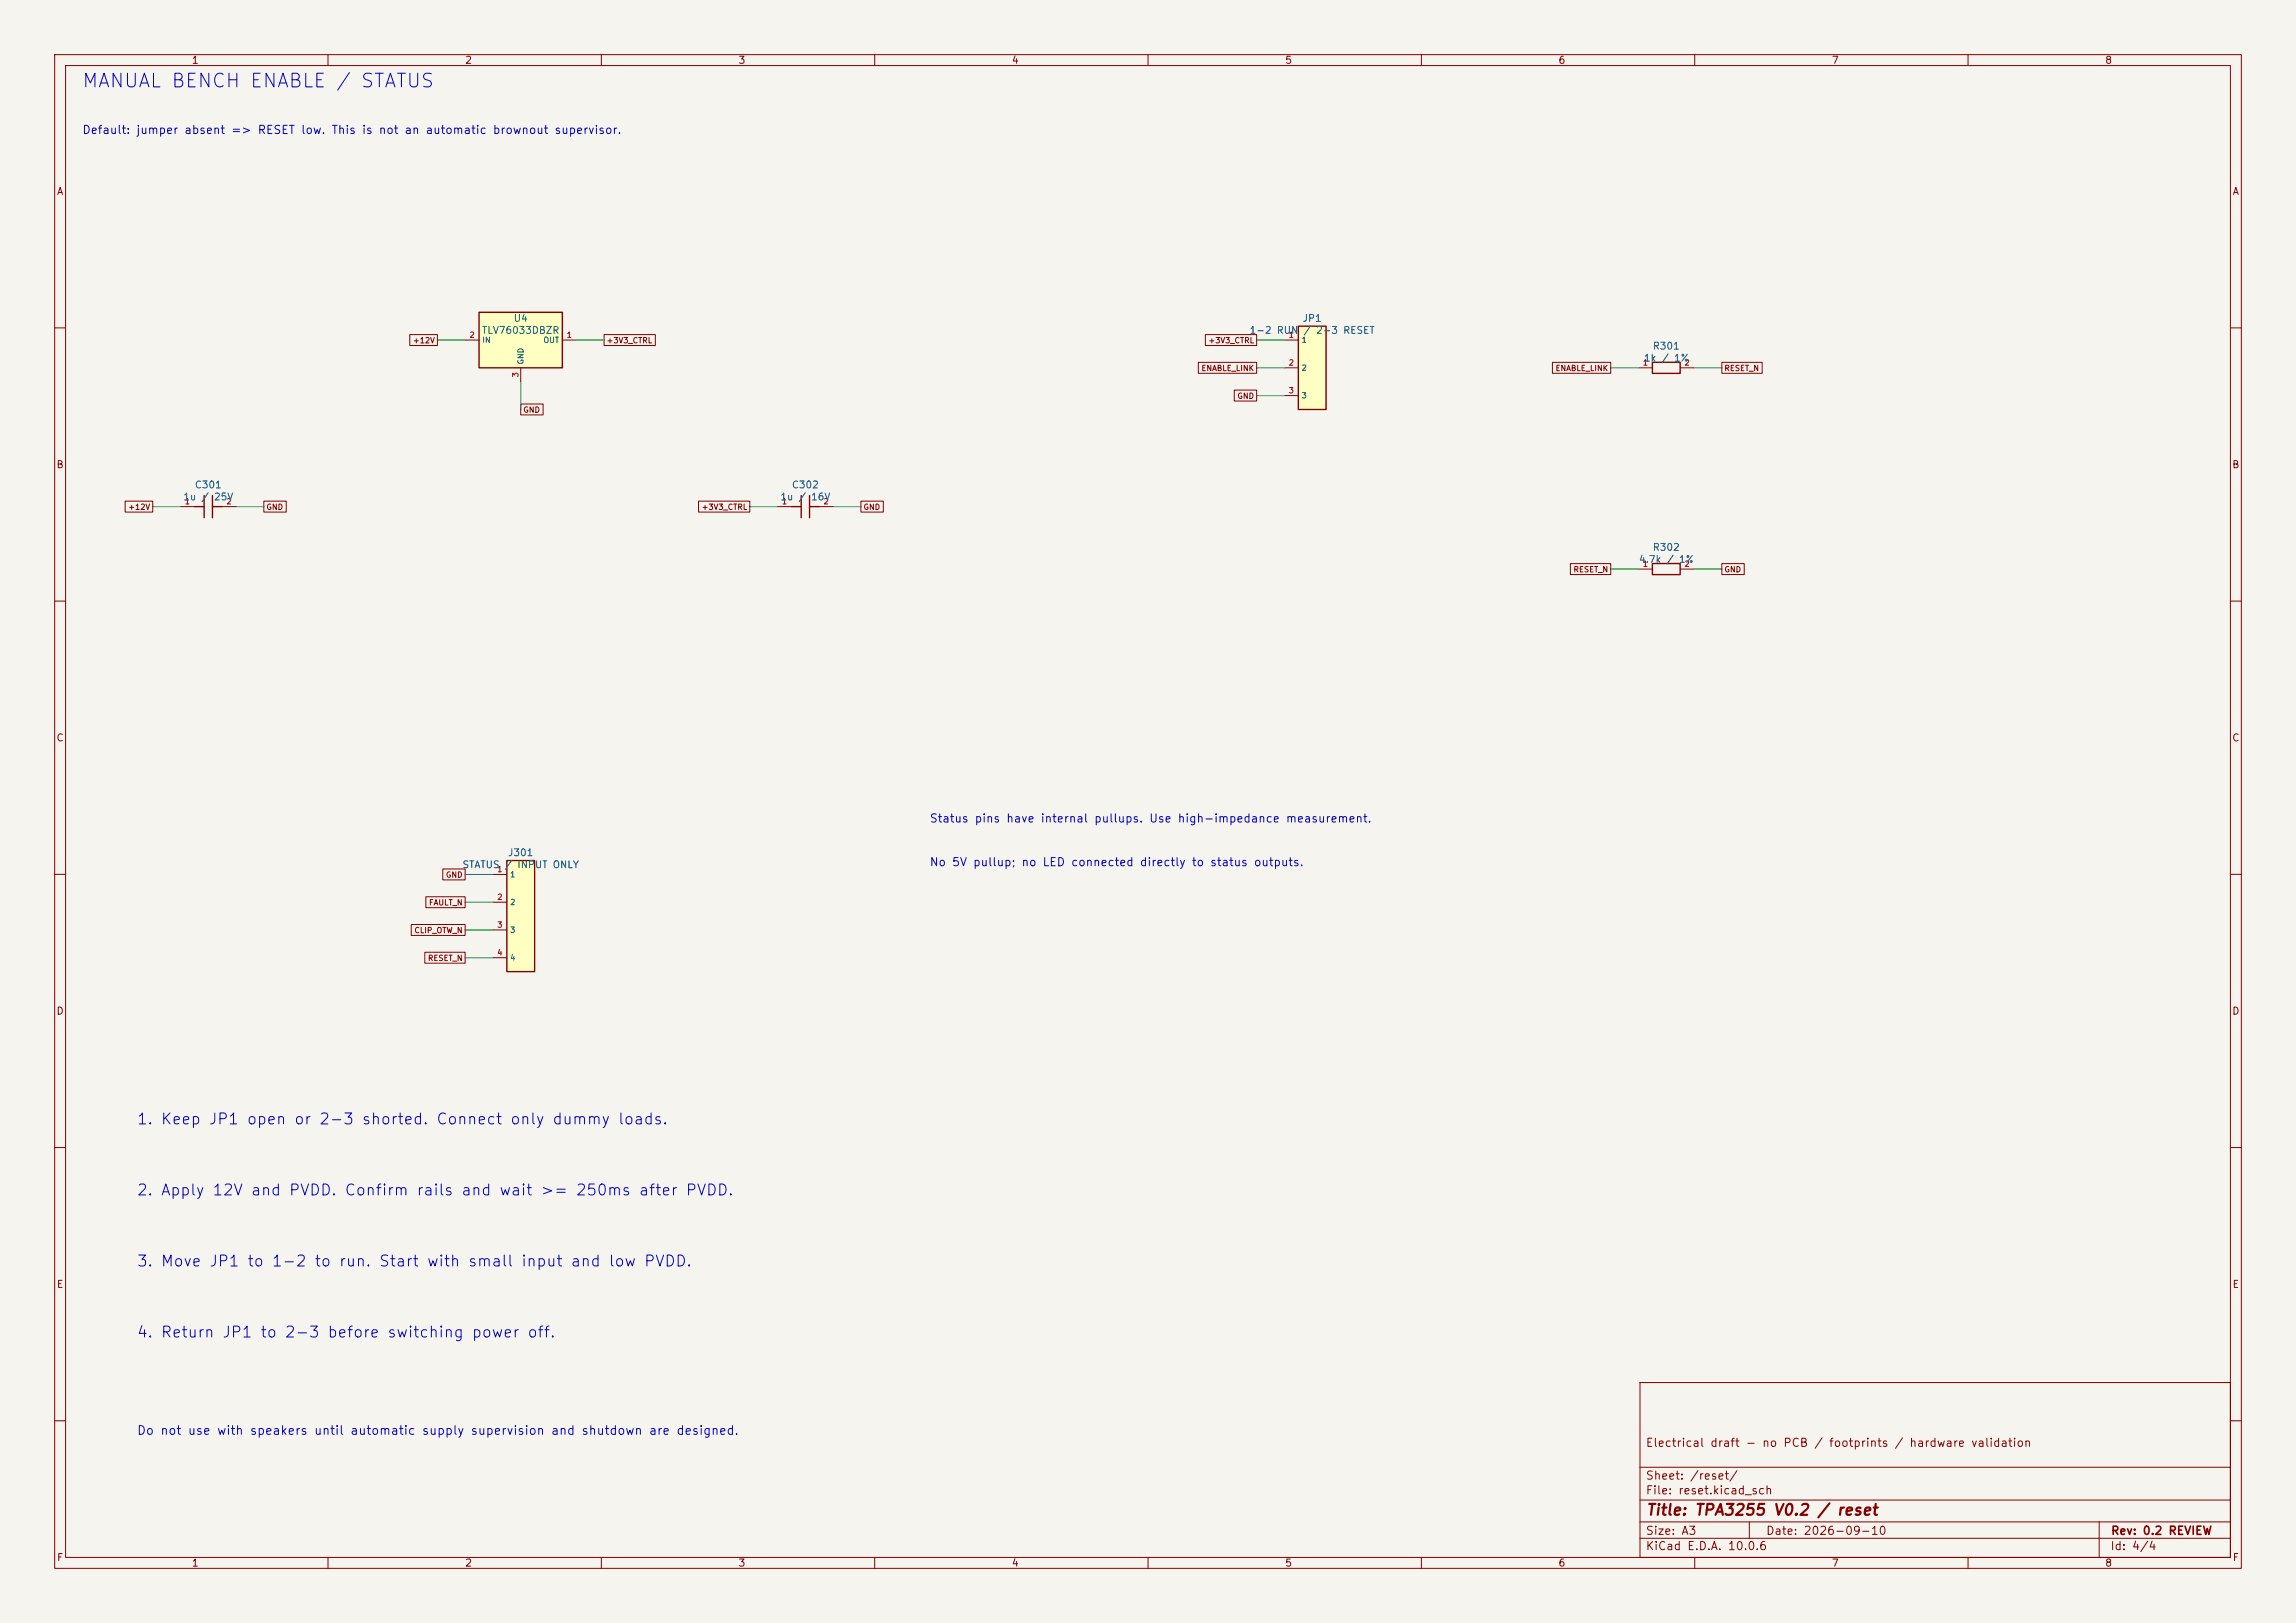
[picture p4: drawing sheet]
<svg xmlns="http://www.w3.org/2000/svg" width="420mm" height="297mm" viewBox="0 0 420 297" stroke-linecap="round" stroke-linejoin="round" font-family="sans-serif">
<defs><g id="words">
<text font-size="2.5" fill="#0000c2" x="14.9" y="16.7">MANUAL BENCH ENABLE / STATUS</text>
<g font-size="2" fill="#0000c2">
<text x="24.9" y="206.3">1. Keep JP1 open or 2-3 shorted. Connect only dummy loads.</text>
<text x="24.9" y="219.3">2. Apply 12V and PVDD. Confirm rails and wait &gt;= 250ms after PVDD.</text>
<text x="24.9" y="232.3">3. Move JP1 to 1-2 to run. Start with small input and low PVDD.</text>
<text x="24.9" y="245.3">4. Return JP1 to 2-3 before switching power off.</text>
</g>
<text font-size="2" fill="#840000" x="301" y="277.8">Title: TPA3255 V0.2 / reset</text>
<text font-size="1.6" fill="#0000c2" x="24.9" y="263">Do not use with speakers until automatic supply supervision and shutdown are designed.</text>
<g font-size="1.5" fill="#0000c2">
<text x="15" y="24.9">Default: jumper absent =&gt; RESET low. This is not an automatic brownout supervisor.</text>
<text x="170" y="150.9">Status pins have internal pullups. Use high-impedance measurement.</text>
<text x="170" y="158.9">No 5V pullup; no LED connected directly to status outputs.</text>
</g>
<g font-size="1.5" fill="#840000">
<text x="300.9" y="265.1">Electrical draft - no PCB / footprints / hardware validation</text>
<text x="300.9" y="273.8">File: reset.kicad_sch</text>
<text x="300.9" y="271.1">Sheet: /reset/</text>
<text x="300.9" y="281.2">Size: A3</text>
<text x="322.9" y="281.2">Date: 2026-09-10</text>
<text x="386" y="281.2">Rev: 0.2 REVIEW</text>
<text x="300.9" y="284">KiCad E.D.A. 10.0.6</text>
<text x="385.9" y="284">Id: 4/4</text>
</g>
<g font-size="1.3" fill="#840000">
<text x="35" y="12">1</text>
<text x="85" y="12">2</text>
<text x="135" y="12">3</text>
<text x="185" y="12">4</text>
<text x="235" y="12">5</text>
<text x="285" y="12">6</text>
<text x="335" y="12">7</text>
<text x="385" y="12">8</text>
<text x="10.3" y="36">A</text>
<text x="408.3" y="36">A</text>
<text x="10.2" y="86">B</text>
<text x="408.2" y="86">B</text>
<text x="10.2" y="136">C</text>
<text x="408.2" y="136">C</text>
<text x="10.2" y="186">D</text>
<text x="408.2" y="186">D</text>
<text x="10.3" y="236">E</text>
<text x="408.3" y="236">E</text>
<text x="10.3" y="286">F</text>
<text x="35" y="287">1</text>
<text x="85" y="287">2</text>
<text x="135" y="287">3</text>
<text x="185" y="287">4</text>
<text x="235" y="287">5</text>
<text x="285" y="287">6</text>
<text x="335" y="287">7</text>
<text x="385" y="287">8</text>
<text x="408.3" y="286">F</text>
</g>
<g font-size="1.3" fill="#006464">
<text x="93.9" y="59.2">U4</text>
<text x="238.2" y="59.2">JP1</text>
<text x="88" y="61.4">TLV76033DBZR</text>
<text x="228.5" y="61.4">1-2 RUN</text>
<text x="238.3" y="61.4">/ 2-3 RESET</text>
<text x="302.2" y="64.3">R301</text>
<text x="300.6" y="66.5">1k / 1%</text>
<text x="35.5" y="89.7">C301</text>
<text x="144.7" y="89.7">C302</text>
<text x="33.4" y="91.9">1u /</text>
<text x="39" y="91.9">25V</text>
<text x="142.6" y="91.9">1u /</text>
<text x="148.3" y="91.9">16V</text>
<text x="302.2" y="101.1">R302</text>
<text x="299.7" y="103.3">4.7k / 1%</text>
<text x="84.5" y="159.2">STATUS / INPUT ONLY</text>
<text x="92.8" y="157">J301</text>
</g>
<g font-size="1" fill="#840000">
<text x="75.4" y="63.1">+12V</text>
<text x="110.9" y="63.1">+3V3_CTRL</text>
<text x="221" y="63.1">+3V3_CTRL</text>
<text x="219.7" y="68.1">ENABLE_LINK</text>
<text x="284.4" y="68.1">ENABLE_LINK</text>
<text x="315.3" y="68.1">RESET_N</text>
<text x="95.6" y="75.8">GND</text>
<text x="226.2" y="73.2">GND</text>
<text x="23.4" y="93.5">+12V</text>
<text x="48.6" y="93.5">GND</text>
<text x="128.3" y="93.5">+3V3_CTRL</text>
<text x="157.9" y="93.5">GND</text>
<text x="287.7" y="105">RESET_N</text>
<text x="315.3" y="105">GND</text>
<text x="81.5" y="160.8">GND</text>
<text x="78.4" y="165.9">FAULT_N</text>
<text x="75.7" y="171">CLIP_OTW_N</text>
<text x="78.2" y="176.1">RESET_N</text>
</g>
<g font-size="1" fill="#a90000">
<text x="85.8" y="62">2</text>
<text x="103.6" y="62">1</text>
<text x="235.6" y="62">1</text>
<text x="95.1" y="69.2" transform="rotate(-90 95.1 69.2)">3</text>
<text x="235.6" y="67.1">2</text>
<text x="300.4" y="67.1">1</text>
<text x="308" y="67.1">2</text>
<text x="235.6" y="72.2">3</text>
<text x="33.7" y="92.5">1</text>
<text x="41.3" y="92.5">2</text>
<text x="142.9" y="92.5">1</text>
<text x="150.6" y="92.5">2</text>
<text x="300.4" y="104">1</text>
<text x="308" y="104">2</text>
<text x="90.9" y="159.8">1</text>
<text x="90.9" y="164.9">2</text>
<text x="90.9" y="170">3</text>
<text x="90.9" y="175.1">4</text>
</g>
<g font-size="1" fill="#006464">
<text x="88.1" y="63">IN</text>
<text x="99.3" y="63">OUT</text>
<text x="238" y="63">1</text>
<text x="96" y="66.8" transform="rotate(-90 96 66.8)">GND</text>
<text x="238" y="68.1">2</text>
<text x="238" y="73.1">3</text>
<text x="93.2" y="160.8">1</text>
<text x="93.2" y="165.9">2</text>
<text x="93.2" y="170.9">3</text>
<text x="93.2" y="176">4</text>
</g>
</g></defs>
<path d="M0 0h420v297h-420z" fill="#f5f4ef" stroke="#f5f4ef" stroke-width=".18"/>
<g fill="none" stroke="#840000" stroke-width=".18">
<path d="M10 10h400v277h-400zM12 12h396v273h-396zM60 10v2M110 10v2M160 10v2M210 10v2M260 10v2M310 10v2M360 10v2M10 60h2M408 60h2M33 92.7h2.6"/>
<path d="M40.6 92.7h2.6M10 110h2M408 110h2M10 160h2M408 160h2M10 210h2M408 210h2M300 253h108v32h-108zM10 260h2M300 278.5h108M300 274.5h108M300 268.5h108"/>
<path d="M320 278.5v3M384 278.5v6.5M408 260h2M60 285v2M110 285v2M160 285v2M210 285v2M260 285v2M300 281.5h108M310 285v2M360 285v2"/>
</g>
<path d="M35.6 92.7h1.7M37.3 90.7v4M38.9 92.7h1.7M38.9 90.7v4" fill="none" stroke="#840000" stroke-width=".25"/>
<path d="M92.7 157.5h5.1v20.3h-5.1z" fill="#ffffc2"/>
<path d="M302.3 66.3h5v2h-5zM144.8 92.7h1.8M146.6 90.7v4M148.1 92.7h1.8M148.1 90.7v4M302.3 103.1h5v2.1h-5zM92.7 157.5h5.1v20.3h-5.1z" fill="none" stroke="#840000" stroke-width=".25"/>
<path d="M299.7 67.3h2.6M307.3 67.3h2.6M142.2 92.7h2.6M149.9 92.7h2.5M299.7 104.1h2.6M307.3 104.1h2.6M90.2 160h2.5M90.2 165.1h2.5M90.2 170.2h2.5M90.2 175.3h2.5" fill="none" stroke="#840000" stroke-width=".18"/>
<path d="M87.6 57.2h15.3v10.1h-15.3z" fill="#ffffc2"/>
<path d="M87.6 57.2h15.3v10.1h-15.3z" fill="none" stroke="#840000" stroke-width=".25"/>
<path d="M85.1 62.2h2.5M95.2 67.3v2.6M102.9 62.2h2.5" fill="none" stroke="#840000" stroke-width=".18"/>
<path d="M237.5 59.7h5.1v15.2h-5.1z" fill="#ffffc2"/>
<path d="M237.5 59.7h5.1v15.2h-5.1z" fill="none" stroke="#840000" stroke-width=".25"/>
<g fill="none" stroke="#840000" stroke-width=".18">
<path d="M75 61.2h5v2h-5zM95.2 73.9h4.1v2h-4.1zM110.5 61.2h9.4v2h-9.4zM219.2 66.3h10.7v2h-10.7zM220.5 61.2h9.4v2h-9.4zM225.8 71.4h4.1v2h-4.1zM234.9 62.2h2.6M234.9 67.3h2.6M234.9 72.4h2.6M284 66.3h10.6v2h-10.6zM315 66.3h7.3v2h-7.3zM22.9 91.7h5v2h-5z"/>
<path d="M48.3 91.7h4.1v2h-4.1zM127.8 91.7h9.4v2h-9.4zM157.5 91.7h4.1v2h-4.1zM287.3 103.1h7.3v2h-7.3zM315 103.1h4.1v2h-4.1zM81 159h4.1v2h-4.1zM75.2 169.2h9.9v2h-9.9zM77.7 174.3h7.4v2h-7.4zM77.9 164.1h7.2v2h-7.2z"/>
</g>
<g fill="none" stroke="#009600" stroke-width=".18">
<path d="M80 62.2h5.1M95.2 69.9v5M105.4 62.2h5.1M229.9 67.3h5M229.9 62.2h5M229.9 72.4h5M294.6 67.3h5.1M309.9 67.3h5.1M27.9 92.7h5.1M43.2 92.7h5.1M137.2 92.7h5M152.4 92.7h5.1"/>
<path d="M294.6 104.1h5.1M309.9 104.1h5.1M85.1 160h5.1M85.1 165.1h5.1M85.1 175.3h5.1M85.1 170.2h5.1"/>
</g>
<use href="#words"/>
</svg>
